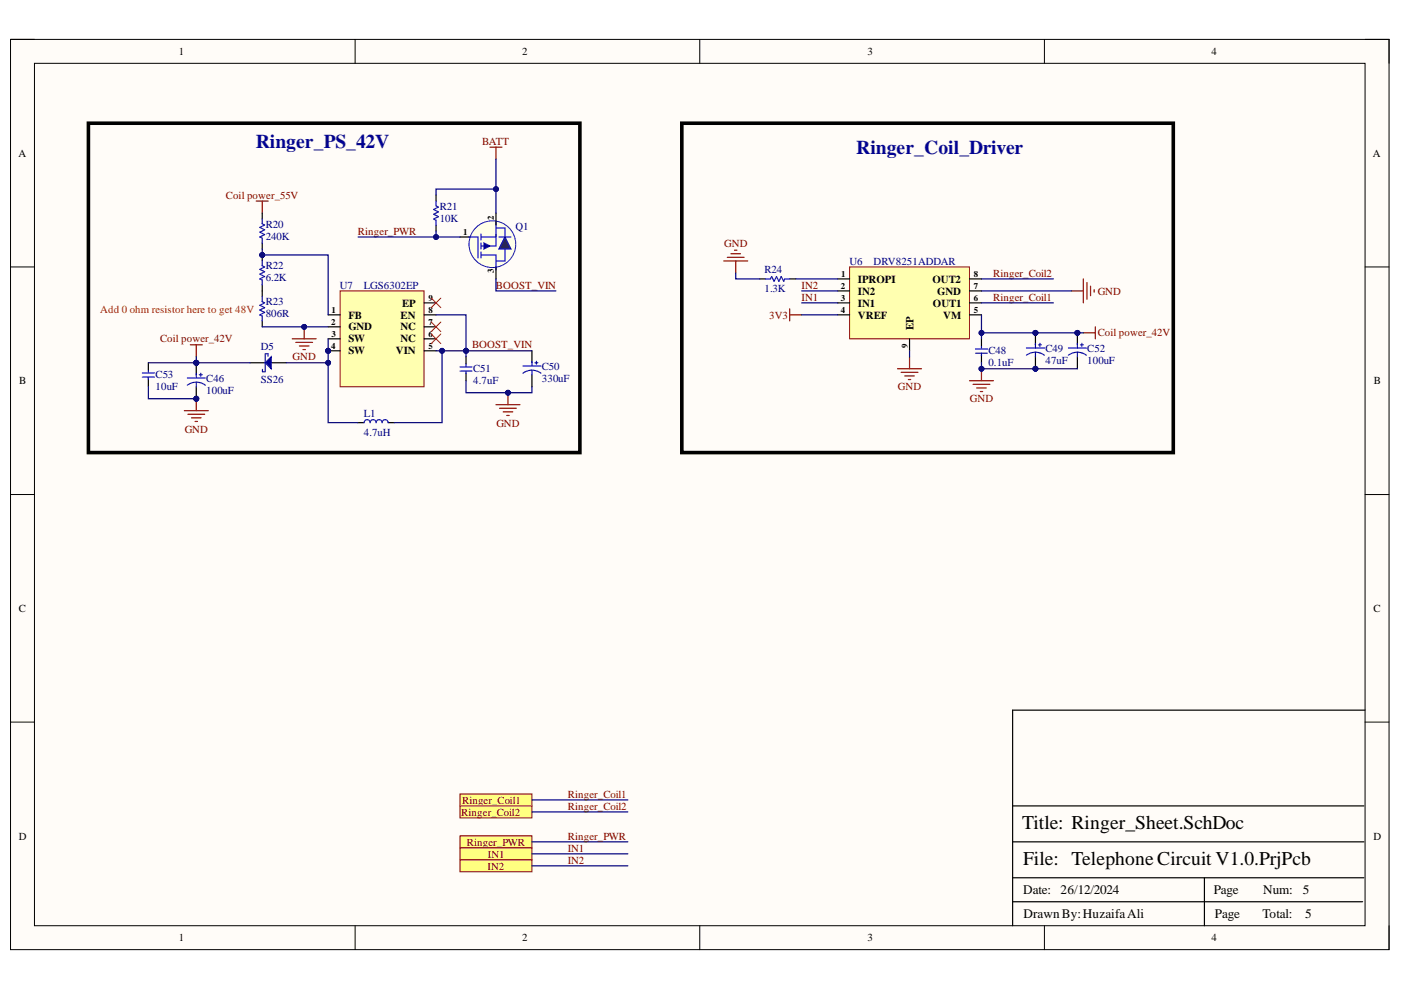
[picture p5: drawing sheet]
<svg xmlns="http://www.w3.org/2000/svg" width="297mm" height="210mm" viewBox="0 0 297 210" stroke-linecap="round" stroke-linejoin="round" font-family="sans-serif">
<defs><g id="words">
<g font-size="4.1" fill="#0b0b8e">
<text x="54.2" y="31.4">Ringer_PS_42V</text>
<text x="181.5" y="32.6">Ringer_Coil_Driver</text>
</g>
<g font-size="4.1">
<text x="216.7" y="175.8">Title: Ringer_Sheet.SchDoc</text>
<text x="216.9" y="183.4">File: TelephoneCircuit V1.0.PrjPcb</text>
</g>
<g font-size="2.8">
<text x="216.9" y="189.6">Date:</text>
<text x="224.9" y="189.6">26/12/2024</text>
<text x="257.3" y="189.6">Page</text>
<text x="267.8" y="189.6">Num:</text>
<text x="276.2" y="189.6">5</text>
<text x="217" y="194.7">DrawnBy:HuzaifaAli</text>
<text x="257.6" y="194.7">Page</text>
<text x="267.7" y="194.7">Total:</text>
<text x="276.7" y="194.7">5</text>
</g>
<g font-size="2.3">
<text x="37.9" y="11.7">1</text>
<text x="110.7" y="11.7">2</text>
<text x="183.9" y="11.7">3</text>
<text x="256.8" y="11.7">4</text>
<text x="3.9" y="33.3">A</text>
<text x="291.1" y="33.3">A</text>
<text x="181.9" y="59.9">IPROPI</text>
<text x="197.7" y="59.9">OUT2</text>
<text x="85.3" y="65">EP</text>
<text x="181.9" y="62.5">IN2</text>
<text x="181.9" y="65">IN1</text>
<text x="197.8" y="65">OUT1</text>
<text x="198.7" y="62.5">GND</text>
<text x="73.9" y="67.5">FB</text>
<text x="73.9" y="70.1">GND</text>
<text x="84.9" y="70.1">NC</text>
<text x="84.9" y="67.5">EN</text>
<text x="181.9" y="67.5">VREF</text>
<text x="193.6" y="70.1" transform="rotate(-90 193.6 70.1)">EP</text>
<text x="200" y="67.5">VM</text>
<text x="73.9" y="72.6">SW</text>
<text x="73.9" y="75.1">SW</text>
<text x="83.9" y="75.1">VIN</text>
<text x="84.9" y="72.6">NC</text>
<text x="4.1" y="81.5">B</text>
<text x="291.3" y="81.5">B</text>
<text x="4" y="129.7">C</text>
<text x="291.2" y="129.7">C</text>
<text x="4" y="178">D</text>
<text x="291.2" y="178">D</text>
<text x="37.9" y="199.6">1</text>
<text x="110.7" y="199.6">2</text>
<text x="183.9" y="199.6">3</text>
<text x="256.8" y="199.6">4</text>
</g>
<g font-size="2.3" fill="#800000">
<text x="102.2" y="30.8">BATT</text>
<text x="47.9" y="42.2">Coil power_55V</text>
<text x="75.9" y="49.8">Ringer_PWR</text>
<text x="153.5" y="52.3">GND</text>
<text x="210.6" y="58.7">Ringer_Coil2</text>
<text x="105.2" y="61.2">BOOST_VIN</text>
<text x="170" y="63.7">IN1</text>
<text x="170" y="61.2">IN2</text>
<text x="210.6" y="63.7">Ringer_Coil1</text>
<text x="232.7" y="62.5">GND</text>
<text x="163.1" y="67.5">3V3</text>
<text x="232.7" y="71.3">Coil power_42V</text>
<text x="33.9" y="72.6">Coil power_42V</text>
<text x="62" y="76.4">GND</text>
<text x="100.1" y="73.9">BOOST_VIN</text>
<text x="190.3" y="82.8">GND</text>
<text x="205.7" y="85.3">GND</text>
<text x="39.2" y="91.7">GND</text>
<text x="105.2" y="90.4">GND</text>
<text x="97.8" y="172.9">Ringer_Coil2</text>
<text x="98" y="170.4">Ringer_Coil1</text>
<text x="120.4" y="169.1">Ringer_Coil1</text>
<text x="120.4" y="171.7">Ringer_Coil2</text>
<text x="99" y="179.3">Ringer_PWR</text>
<text x="120.4" y="178">Ringer_PWR</text>
<text x="103.4" y="184.4">IN2</text>
<text x="103.5" y="181.8">IN1</text>
<text x="120.4" y="180.6">IN1</text>
<text x="120.4" y="183.1">IN2</text>
</g>
<g font-size="2.3" fill="#000080">
<text x="93.2" y="44.5">R21</text>
<text x="93.2" y="47">10K</text>
<text x="56.3" y="48.3">R20</text>
<text x="56.3" y="50.8">240K</text>
<text x="109.3" y="48.9">Q1</text>
<text x="56.3" y="57.1">R22</text>
<text x="56.3" y="59.7">6.2K</text>
<text x="162.1" y="57.9">R24</text>
<text x="180.1" y="56.1">U6</text>
<text x="185.2" y="56.1">DRV8251ADDAR</text>
<text x="56.3" y="64.7">R23</text>
<text x="72.1" y="61.2">U7</text>
<text x="77.2" y="61.2">LGS6302EP</text>
<text x="162.1" y="62">1.3K</text>
<text x="56.3" y="67.3">806R</text>
<text x="55.3" y="74.3">D5</text>
<text x="209.5" y="75.1">C48</text>
<text x="209.5" y="77.7">0.1uF</text>
<text x="221.6" y="74.6">C49</text>
<text x="221.6" y="77.2">47uF</text>
<text x="230.5" y="74.6">C52</text>
<text x="230.5" y="77.2">100uF</text>
<text x="33" y="80.2">C53</text>
<text x="33" y="82.8">10uF</text>
<text x="43.7" y="81">C46</text>
<text x="43.7" y="83.5">100uF</text>
<text x="55.3" y="81.1">SS26</text>
<text x="100.3" y="78.9">C51</text>
<text x="100.3" y="81.5">4.7uF</text>
<text x="114.9" y="78.4">C50</text>
<text x="114.9" y="81">330uF</text>
<text x="77.2" y="88.3">L1</text>
<text x="77.2" y="92.5">4.7uH</text>
</g>
<text font-size="2.3" fill="#f00" x="21.2" y="66.3">Add 0 ohm resistor here to get 48V</text>
<g font-size="1.9">
<text x="104.7" y="46.7" transform="rotate(-90 104.7 46.7)">2</text>
<text x="98.2" y="49.9">1</text>
<text x="104.7" y="57.9" transform="rotate(-90 104.7 57.9)">3</text>
<text x="178.3" y="58.7">1</text>
<text x="206.5" y="58.7">8</text>
<text x="90.9" y="63.8">9</text>
<text x="178.2" y="61.3">2</text>
<text x="178.2" y="63.8">3</text>
<text x="206.5" y="63.8">6</text>
<text x="206.5" y="61.3">7</text>
<text x="70.2" y="68.9">2</text>
<text x="70.3" y="66.4">1</text>
<text x="70.3" y="71.4">3</text>
<text x="90.9" y="71.4">6</text>
<text x="90.9" y="68.9">7</text>
<text x="90.9" y="66.4">8</text>
<text x="178.2" y="66.4">4</text>
<text x="206.5" y="66.4">5</text>
<text x="70.2" y="74">4</text>
<text x="90.9" y="74">5</text>
<text x="192.5" y="73.7" transform="rotate(-90 192.5 73.7)">9</text>
</g>
</g></defs>
<path d="M2.2 8.4h292.3v192.9h-292.3z" fill-rule="evenodd" fill="#fffcf8"/>
<path d="M2.2 8.4h292.3v192.9h-292.3z" fill="none" stroke="#000" stroke-width=".21"/>
<path d="M7.3 13.4h282.1v182.9h-282.1z" fill-rule="evenodd" fill="#fffcf8"/>
<g fill="none" stroke="#000" stroke-width=".21">
<path d="M2.2 8.3h5.1M7.3 13.4h282.1v182.9h-282.1zM75.3 8.3v5.1M148.4 8.3v5.1M221.4 8.4v5M289.4 8.4h5.1v5M2.2 56.6h5.1M289.4 56.6h5.1M2.2 104.9h5.1M289.4 104.9h5.1M2.2 153.1h5.1M289.4 153.1h5.1"/>
<path d="M75.3 196.3v5M148.4 196.3v5M221.4 196.3v5M294.5 196.3v5"/>
</g>
<path d="M289.4 150.6h-74.7v45.7M214.7 178.5h74.5M214.7 170.9h74.5M214.7 191.2h74.2M214.7 186.1h74.5M255.4 186.1v10.2" fill="none" stroke="#000" stroke-width=".25"/>
<circle cx="69.6" cy="74.4" r=".51" fill="#000080"/>
<circle cx="69.6" cy="74.4" r=".51" fill="none" stroke="#000080" stroke-width=".21"/>
<path d="M72.1 61.7h17.8v20.3h-17.8z" fill-rule="evenodd" fill="#ffffb0"/>
<path d="M72.1 61.7h17.8v20.3h-17.8z" fill="none" stroke="#800000" stroke-width=".21"/>
<path d="M69.6 66.8h2.5M69.6 69.3h2.5M69.6 71.8h2.5M69.6 74.4h2.5" fill="none" stroke="#000" stroke-width=".25"/>
<circle cx="69.6" cy="74.4" r=".51" fill="#000080"/>
<circle cx="69.6" cy="74.4" r=".51" fill="none" stroke="#000080" stroke-width=".21"/>
<path d="M89.9 74.4h2.5M89.9 71.8h2.5M89.9 69.3h2.5M89.9 66.8h2.5M89.9 64.2h2.5" fill="none" stroke="#000" stroke-width=".25"/>
<path d="M180.1 56.6h25.5v15.2h-25.5z" fill-rule="evenodd" fill="#ffffb0"/>
<path d="M180.1 56.6h25.5v15.2h-25.5z" fill="none" stroke="#800000" stroke-width=".21"/>
<g fill="none" stroke="#000" stroke-width=".25">
<path d="M177.6 59.1h2.5M205.6 59.1h2.5M112.8 74.4v2.5M112.8 79.5v2.5M177.6 61.7h2.5M177.6 64.2h2.5M177.6 66.8h2.5M192.8 71.8v2.6M205.6 61.7h2.5M205.6 64.2h2.5M205.6 66.8h2.5M75.9 89.6h1.3"/>
<path d="M82.3 89.6h1.3"/>
</g>
<path d="M110.9 79.1a3.2 3.2 0 0 1 3.8 0M110.9 77.6h3.8M112.8 76.7v.9M112.8 78.5v1M113.4 76.9h.7M113.7 76.6v.6M77.2 89.6a.63 .63 0 0 1 .6-.6 .63 .63 0 0 1 .7 .6 .63 .63 0 0 1 .6-.6 .63 .63 0 0 1 .6 .6 .64 .64 0 0 1 .7-.6 .64 .64 0 0 1 .6 .6 .63 .63 0 0 1 .6-.6 .63 .63 0 0 1 .7 .6" fill="none" stroke="#00f" stroke-width=".25"/>
<path d="M105.2 85.8h5M105.9 86.6h3.6M106.7 87.3h2M107.4 88.1h.6M107.7 83.3v2.5" fill="none" stroke="#800000" stroke-width=".25"/>
<circle cx="107.7" cy="83.3" r=".51" fill="#000080"/>
<circle cx="107.7" cy="83.3" r=".51" fill="none" stroke="#000080" stroke-width=".21"/>
<path d="M97.5 50.2h2.6M98.8 75.6v1.6M98.8 79.1v1.6" fill="none" stroke="#000" stroke-width=".25"/>
<path d="M97.5 78.7h2.6M97.5 77.8h2.6M98.8 77.2v.5M98.8 78.7v.5" fill="none" stroke="#00f" stroke-width=".25"/>
<circle cx="104.4" cy="51.8" r="5" fill="#ffffe8"/>
<circle cx="104.4" cy="51.8" r="5" fill="none" stroke="#00f" stroke-width=".21"/>
<path d="M99.4 50.2h1.9v4.5M102 50.2h3.2M102 49.6v1.3M102 51.5v1.3M102 53.4v1.3M102 54.1h3.2v3.1M105.2 47.1v5.1h-3.2" fill="none" stroke="#00f" stroke-width=".25"/>
<path d="M102.6 51.5l1.3 .7-1.3 .6z" fill="#00f"/>
<path d="M102.6 51.5l1.3 .7-1.3 .6zM105.2 48.3h1.9v7h-1.9M105.8 50.2h2.5" fill="none" stroke="#00f" stroke-width=".25"/>
<path d="M107.1 50.2l1.2 2.6h-2.5z" fill="#073763"/>
<path d="M92.4 42.6v1l.6 .3-1.1 .5 1.1 .5-1.1 .5 1.1 .5-1.1 .5 .5 .3v1M107.1 50.2l1.2 2.6h-2.5z" fill="none" stroke="#00f" stroke-width=".25"/>
<path d="M92.4 41.4v1.2M92.4 47.7v1.3M105.2 45.2v2.5M105.2 56.6v2.5M53.1 76.9h3.1M57.5 76.9h3.2" fill="none" stroke="#000" stroke-width=".25"/>
<path d="M91.4 70.8l2.1 2.1M91.4 68.3l2.1 2M93.5 70.8l-2.1 2.1M93.5 68.3l-2.1 2" fill="none" stroke="#f00" stroke-width=".21"/>
<path d="M56.2 76.9l1.3-1.3v2.6z" fill="#00f"/>
<path d="M55.6 78.3v.5h.6M56.2 76.9l1.3-1.3v2.6zM56.8 75.5v-.5h-.6v3.8" fill="none" stroke="#00f" stroke-width=".25"/>
<path d="M39.1 87.1h5.1M39.8 87.8h3.6M40.6 88.6h2M41.4 89.4h.5M41.6 84.5v2.6" fill="none" stroke="#800000" stroke-width=".25"/>
<circle cx="41.6" cy="84.5" r=".51" fill="#000080"/>
<circle cx="41.6" cy="84.5" r=".51" fill="none" stroke="#000080" stroke-width=".21"/>
<path d="M208.1 71.8v1.6M208.1 75.3v1.6" fill="none" stroke="#000" stroke-width=".25"/>
<path d="M206.8 74.9h2.6M206.8 74h2.6M208.1 73.4v.5M208.1 74.9v.5" fill="none" stroke="#00f" stroke-width=".25"/>
<path d="M208.1 78.2v2.5M205.6 80.7h5M206.3 81.5h3.6M207.1 82.3h2M207.8 83h.5" fill="none" stroke="#800000" stroke-width=".25"/>
<circle cx="208.1" cy="78.2" r=".51" fill="#000080"/>
<circle cx="208.1" cy="78.2" r=".51" fill="none" stroke="#000080" stroke-width=".21"/>
<g fill="none" stroke="#800000" stroke-width=".25">
<path d="M103.9 31.2h2.5M105.2 31.2v2.5M229.7 59.1v5.1M230.5 59.9v3.6M40.3 73.1h2.6M41.6 73.1v2.5M62 71.8h5M62.7 72.6h3.6M63.5 73.4h2M64.2 74.1h.5M64.5 69.3v2.5M190.3 78.2h5.1"/>
<path d="M191.1 78.9h3.5M191.8 79.7h2.1M192.8 75.7v2.5M227.2 61.7h2.5M231.2 60.7v2M232 61.4v.5M192.6 80.5h.5"/>
</g>
<circle cx="64.5" cy="69.3" r=".51" fill="#000080"/>
<circle cx="64.5" cy="69.3" r=".51" fill="none" stroke="#000080" stroke-width=".21"/>
<path d="M54.3 42.6h2.6M55.6 42.6v2.6" fill="none" stroke="#800000" stroke-width=".25"/>
<path d="M91.4 63.2l2.1 2M93.5 63.2l-2.1 2" fill="none" stroke="#f00" stroke-width=".21"/>
<circle cx="55.6" cy="54.1" r=".51" fill="#000080"/>
<circle cx="55.6" cy="54.1" r=".51" fill="none" stroke="#000080" stroke-width=".21"/>
<path d="M55.6 54.1v1.2" fill="none" stroke="#000" stroke-width=".25"/>
<circle cx="55.6" cy="54.1" r=".51" fill="#000080"/>
<circle cx="55.6" cy="54.1" r=".51" fill="none" stroke="#000080" stroke-width=".21"/>
<path d="M55.6 60.4v1.3" fill="none" stroke="#000" stroke-width=".25"/>
<path d="M55.6 55.3v1l.5 .3-1 .5 1 .5-1 .5 1 .5-1 .5 .5 .3v1" fill="none" stroke="#00f" stroke-width=".25"/>
<circle cx="41.6" cy="76.9" r=".51" fill="#000080"/>
<circle cx="41.6" cy="76.9" r=".51" fill="none" stroke="#000080" stroke-width=".21"/>
<circle cx="41.6" cy="84.5" r=".51" fill="#000080"/>
<circle cx="41.6" cy="84.5" r=".51" fill="none" stroke="#000080" stroke-width=".21"/>
<path d="M41.6 76.9v2.6" fill="none" stroke="#000" stroke-width=".25"/>
<circle cx="41.6" cy="76.9" r=".51" fill="#000080"/>
<circle cx="41.6" cy="76.9" r=".51" fill="none" stroke="#000080" stroke-width=".21"/>
<path d="M41.6 82v2.5" fill="none" stroke="#000" stroke-width=".25"/>
<circle cx="41.6" cy="84.5" r=".51" fill="#000080"/>
<circle cx="41.6" cy="84.5" r=".51" fill="none" stroke="#000080" stroke-width=".21"/>
<path d="M55.6 46.4v1.1l.5 .2-1 .5 1 .5-1 .5 1 .5-1 .5 .5 .3v1M162.3 59.1h1.1l.2-.5 .5 1 .5-1 .5 1 .5-1 .6 1 .2-.5h1M41.6 79.2v.9M42.3 79.5h.6M42.6 79.1v.7M55.6 62.9v1.1l.5 .2-1 .5 1 .5-1 .5 1 .5-1 .6 .5 .2v1M39.7 81.7a3.2 3.2 0 0 1 3.8 0M39.7 80.1h3.8M41.6 81v1" fill="none" stroke="#00f" stroke-width=".25"/>
<path d="M55.6 45.2v1.2M55.6 51.5v1.3M161.1 59.1h1.2M167.4 59.1h1.3M55.6 61.7v1.2M55.6 68v1.3" fill="none" stroke="#000" stroke-width=".25"/>
<path d="M153.4 55.3h5.1M154.2 54.6h3.6M155 53.8h2M155.7 53h.5M156 55.3v2.6M167.4 65.5v2.5M167.4 66.8h2.6M229.7 70.6h2.5M232.2 69.3v2.5" fill="none" stroke="#800000" stroke-width=".25"/>
<path d="M18.7 26.1h104.2v69.9h-104.2z" fill="none" stroke="#000" stroke-width=".76"/>
<circle cx="219.5" cy="70.6" r=".51" fill="#000080"/>
<circle cx="219.5" cy="70.6" r=".51" fill="none" stroke="#000080" stroke-width=".21"/>
<circle cx="219.5" cy="78.2" r=".51" fill="#000080"/>
<circle cx="219.5" cy="78.2" r=".51" fill="none" stroke="#000080" stroke-width=".21"/>
<path d="M219.5 70.6v2.5" fill="none" stroke="#000" stroke-width=".25"/>
<circle cx="219.5" cy="70.6" r=".51" fill="#000080"/>
<circle cx="219.5" cy="70.6" r=".51" fill="none" stroke="#000080" stroke-width=".21"/>
<path d="M219.5 75.7v2.5" fill="none" stroke="#000" stroke-width=".25"/>
<circle cx="219.5" cy="78.2" r=".51" fill="#000080"/>
<circle cx="219.5" cy="78.2" r=".51" fill="none" stroke="#000080" stroke-width=".21"/>
<path d="M30.2 80h2.5M30.2 79.1h2.5M31.5 78.4v.5M31.5 80v.5M217.6 75.3a3.2 3.2 0 0 1 3.8 0M217.6 73.8h3.8M219.5 72.9v.9M219.5 74.7v1M220.2 73.1h.6M220.5 72.8v.6" fill="none" stroke="#00f" stroke-width=".25"/>
<path d="M144.6 26.1h104.2v69.9h-104.2z" fill="none" stroke="#000" stroke-width=".76"/>
<path d="M31.5 76.9v1.5M31.5 80.3v1.7" fill="none" stroke="#000" stroke-width=".25"/>
<circle cx="228.4" cy="70.6" r=".51" fill="#000080"/>
<circle cx="228.4" cy="70.6" r=".51" fill="none" stroke="#000080" stroke-width=".21"/>
<path d="M228.4 70.6v2.5" fill="none" stroke="#000" stroke-width=".25"/>
<circle cx="228.4" cy="70.6" r=".51" fill="#000080"/>
<circle cx="228.4" cy="70.6" r=".51" fill="none" stroke="#000080" stroke-width=".21"/>
<path d="M228.4 75.7v2.5" fill="none" stroke="#000" stroke-width=".25"/>
<path d="M226.5 75.3a3.2 3.2 0 0 1 3.8 0M226.5 73.8h3.8M228.4 72.9v.9M228.4 74.7v1M229.1 73.1h.6M229.4 72.8v.6" fill="none" stroke="#00f" stroke-width=".25"/>
<path d="M92.4 74.4h1.3v15.2h-10.1" fill="none" stroke="#000072" stroke-width=".25"/>
<circle cx="93.7" cy="74.4" r=".51" fill="#000080"/>
<circle cx="93.7" cy="74.4" r=".51" fill="none" stroke="#000080" stroke-width=".21"/>
<path d="M98.8 74.4v1.2" fill="none" stroke="#000072" stroke-width=".25"/>
<circle cx="98.8" cy="74.4" r=".51" fill="#000080"/>
<circle cx="98.8" cy="74.4" r=".51" fill="none" stroke="#000080" stroke-width=".21"/>
<path d="M92.4 49v1.2h5.1" fill="none" stroke="#000072" stroke-width=".25"/>
<circle cx="92.4" cy="50.2" r=".51" fill="#000080"/>
<circle cx="92.4" cy="50.2" r=".51" fill="none" stroke="#000080" stroke-width=".21"/>
<path d="M92.4 41.4v-1.3h12.8v5.1" fill="none" stroke="#000072" stroke-width=".25"/>
<circle cx="105.2" cy="40.1" r=".51" fill="#000080"/>
<circle cx="105.2" cy="40.1" r=".51" fill="none" stroke="#000080" stroke-width=".21"/>
<path d="M75.9 50.2h16.5" fill="none" stroke="#000072" stroke-width=".25"/>
<circle cx="92.4" cy="50.2" r=".51" fill="#000080"/>
<circle cx="92.4" cy="50.2" r=".51" fill="none" stroke="#000080" stroke-width=".21"/>
<path d="M105.2 59.1v2.6h12.7M98.8 80.7v2.6h14v-1.3" fill="none" stroke="#000072" stroke-width=".25"/>
<circle cx="107.7" cy="83.3" r=".51" fill="#000080"/>
<circle cx="107.7" cy="83.3" r=".51" fill="none" stroke="#000080" stroke-width=".21"/>
<path d="M69.6 71.8v2.6" fill="none" stroke="#000072" stroke-width=".25"/>
<circle cx="69.6" cy="74.4" r=".51" fill="#000080"/>
<circle cx="69.6" cy="74.4" r=".51" fill="none" stroke="#000080" stroke-width=".21"/>
<path d="M105.2 33.7v6.4M208.1 61.7h19.1" fill="none" stroke="#000072" stroke-width=".25"/>
<circle cx="105.2" cy="40.1" r=".51" fill="#000080"/>
<circle cx="105.2" cy="40.1" r=".51" fill="none" stroke="#000080" stroke-width=".21"/>
<path d="M41.6 75.6v1.3" fill="none" stroke="#000072" stroke-width=".25"/>
<circle cx="41.6" cy="76.9" r=".51" fill="#000080"/>
<circle cx="41.6" cy="76.9" r=".51" fill="none" stroke="#000080" stroke-width=".21"/>
<path d="M41.6 76.9h11.5" fill="none" stroke="#000072" stroke-width=".25"/>
<circle cx="41.6" cy="76.9" r=".51" fill="#000080"/>
<circle cx="41.6" cy="76.9" r=".51" fill="none" stroke="#000080" stroke-width=".21"/>
<path d="M60.7 76.9h8.9" fill="none" stroke="#000072" stroke-width=".25"/>
<circle cx="69.6" cy="76.9" r=".51" fill="#000080"/>
<circle cx="69.6" cy="76.9" r=".51" fill="none" stroke="#000080" stroke-width=".21"/>
<path d="M55.6 69.3h14" fill="none" stroke="#000072" stroke-width=".25"/>
<circle cx="64.5" cy="69.3" r=".51" fill="#000080"/>
<circle cx="64.5" cy="69.3" r=".51" fill="none" stroke="#000080" stroke-width=".21"/>
<path d="M192.8 74.4v1.3M208.1 66.8v3.8h21.6" fill="none" stroke="#000072" stroke-width=".25"/>
<circle cx="208.1" cy="70.6" r=".51" fill="#000080"/>
<circle cx="208.1" cy="70.6" r=".51" fill="none" stroke="#000080" stroke-width=".21"/>
<circle cx="219.5" cy="70.6" r=".51" fill="#000080"/>
<circle cx="219.5" cy="70.6" r=".51" fill="none" stroke="#000080" stroke-width=".21"/>
<circle cx="228.4" cy="70.6" r=".51" fill="#000080"/>
<circle cx="228.4" cy="70.6" r=".51" fill="none" stroke="#000080" stroke-width=".21"/>
<path d="M208.1 70.6v1.2" fill="none" stroke="#000072" stroke-width=".25"/>
<circle cx="208.1" cy="70.6" r=".51" fill="#000080"/>
<circle cx="208.1" cy="70.6" r=".51" fill="none" stroke="#000080" stroke-width=".21"/>
<path d="M55.6 52.8v1.3h14v12.7M156 57.9v1.2h5.1M168.7 59.1h8.9M208.1 59.1h15.2M170 64.2h7.6M170 61.7h7.6M170 66.8h7.6M208.1 64.2h15.2" fill="none" stroke="#000072" stroke-width=".25"/>
<circle cx="55.6" cy="54.1" r=".51" fill="#000080"/>
<circle cx="55.6" cy="54.1" r=".51" fill="none" stroke="#000080" stroke-width=".21"/>
<path d="M92.4 66.8h6.4v7.6" fill="none" stroke="#000072" stroke-width=".25"/>
<circle cx="98.8" cy="74.4" r=".51" fill="#000080"/>
<circle cx="98.8" cy="74.4" r=".51" fill="none" stroke="#000080" stroke-width=".21"/>
<path d="M69.6 74.4v15.2h6.3" fill="none" stroke="#000072" stroke-width=".25"/>
<circle cx="69.6" cy="74.4" r=".51" fill="#000080"/>
<circle cx="69.6" cy="74.4" r=".51" fill="none" stroke="#000080" stroke-width=".21"/>
<circle cx="69.6" cy="76.9" r=".51" fill="#000080"/>
<circle cx="69.6" cy="76.9" r=".51" fill="none" stroke="#000080" stroke-width=".21"/>
<path d="M93.7 74.4h19.1" fill="none" stroke="#000072" stroke-width=".25"/>
<circle cx="93.7" cy="74.4" r=".51" fill="#000080"/>
<circle cx="93.7" cy="74.4" r=".51" fill="none" stroke="#000080" stroke-width=".21"/>
<circle cx="98.8" cy="74.4" r=".51" fill="#000080"/>
<circle cx="98.8" cy="74.4" r=".51" fill="none" stroke="#000080" stroke-width=".21"/>
<path d="M31.5 76.9h10.1" fill="none" stroke="#000072" stroke-width=".25"/>
<circle cx="41.6" cy="76.9" r=".51" fill="#000080"/>
<circle cx="41.6" cy="76.9" r=".51" fill="none" stroke="#000080" stroke-width=".21"/>
<path d="M31.5 82v2.5h10.1" fill="none" stroke="#000072" stroke-width=".25"/>
<circle cx="41.6" cy="84.5" r=".51" fill="#000080"/>
<circle cx="41.6" cy="84.5" r=".51" fill="none" stroke="#000080" stroke-width=".21"/>
<path d="M208.1 76.9v1.3h20.3" fill="none" stroke="#000072" stroke-width=".25"/>
<circle cx="208.1" cy="78.2" r=".51" fill="#000080"/>
<circle cx="208.1" cy="78.2" r=".51" fill="none" stroke="#000080" stroke-width=".21"/>
<circle cx="219.5" cy="78.2" r=".51" fill="#000080"/>
<circle cx="219.5" cy="78.2" r=".51" fill="none" stroke="#000080" stroke-width=".21"/>
<path d="M97.5 177.2h15.3v2.6h-15.3z" fill-rule="evenodd" fill="#ffff80"/>
<path d="M97.5 177.2h15.3v2.6h-15.3z" fill="none" stroke="#800000" stroke-width=".21"/>
<path d="M97.5 179.8h15.3v2.5h-15.3z" fill-rule="evenodd" fill="#ffff80"/>
<path d="M97.5 179.8h15.3v2.5h-15.3z" fill="none" stroke="#800000" stroke-width=".21"/>
<path d="M97.5 182.3h15.3v2.5h-15.3z" fill-rule="evenodd" fill="#ffff80"/>
<path d="M97.5 182.3h15.3v2.5h-15.3z" fill="none" stroke="#800000" stroke-width=".21"/>
<path d="M112.8 178.5h20.3M112.8 181h20.3M112.8 183.6h20.3" fill="none" stroke="#000072" stroke-width=".25"/>
<path d="M97.5 168.3h15.3v2.6h-15.3z" fill-rule="evenodd" fill="#ffff80"/>
<path d="M97.5 168.3h15.3v2.6h-15.3z" fill="none" stroke="#800000" stroke-width=".21"/>
<path d="M97.5 170.9h15.3v2.5h-15.3z" fill-rule="evenodd" fill="#ffff80"/>
<path d="M97.5 170.9h15.3v2.5h-15.3z" fill="none" stroke="#800000" stroke-width=".21"/>
<path d="M112.8 169.6h20.3M112.8 172.1h20.3" fill="none" stroke="#000072" stroke-width=".25"/>
<use href="#words"/>
</svg>
